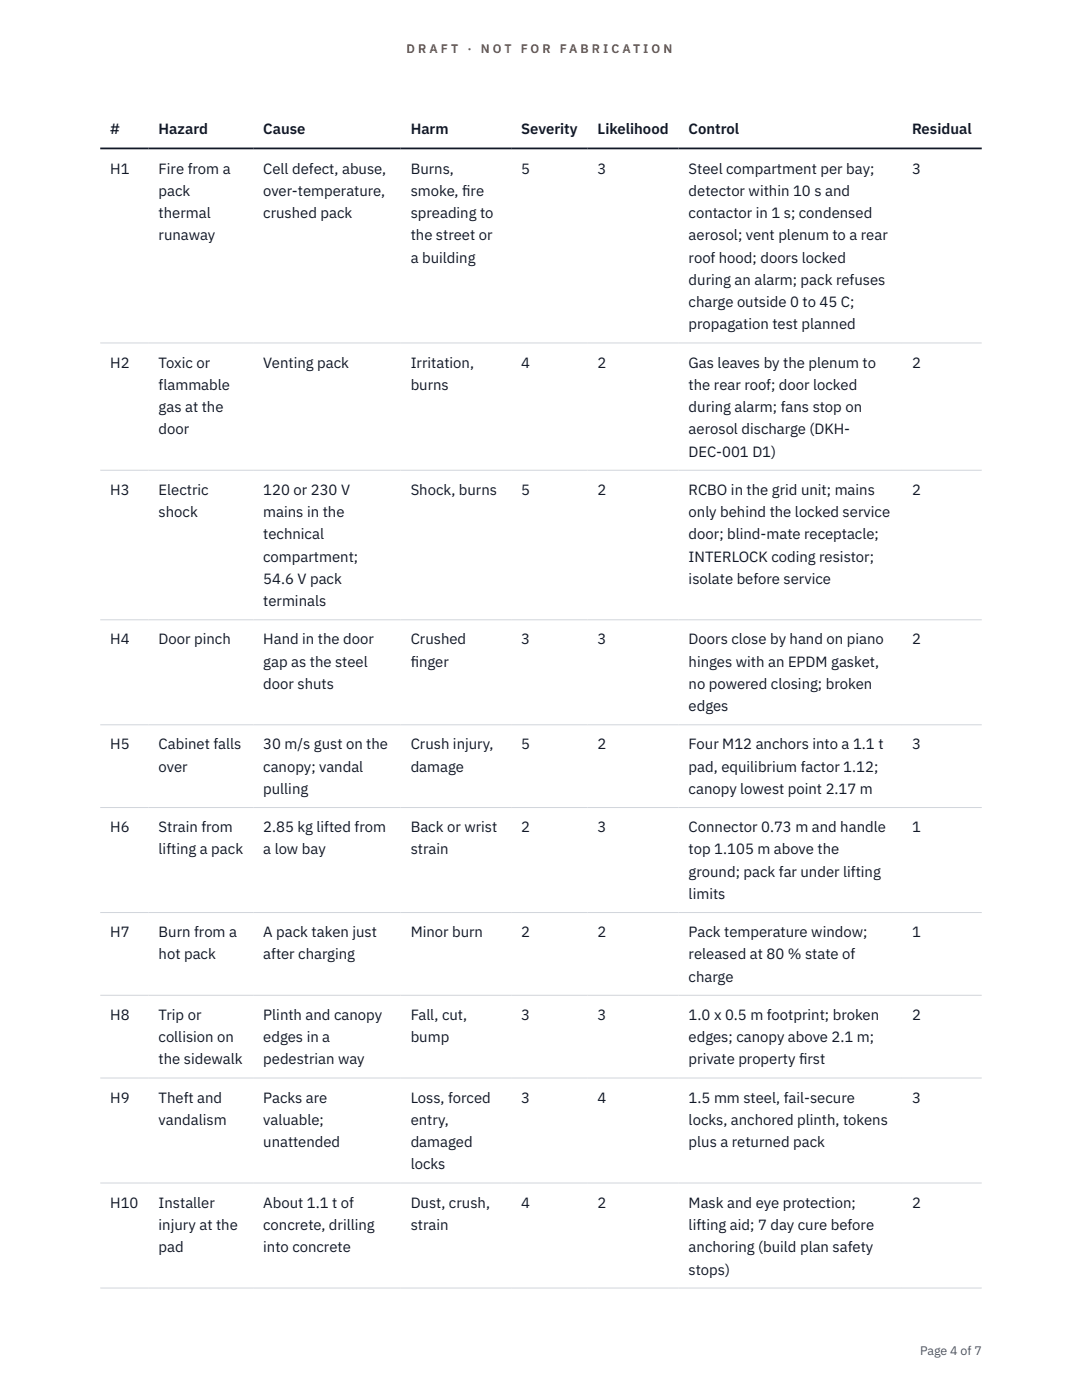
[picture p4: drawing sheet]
<svg xmlns="http://www.w3.org/2000/svg" width="216mm" height="279mm" viewBox="0 0 216 279" stroke-linecap="round" stroke-linejoin="round" font-family="sans-serif">
<defs><g id="words">
<g font-size="3" fill="#111827">
<text x="22" y="26.8">#</text>
<text x="31.7" y="26.8">Hazard</text>
<text x="52.5" y="26.8">Cause</text>
<text x="81.9" y="26.8">Harm</text>
<text x="104" y="26.8">Severity</text>
<text x="119.3" y="26.8">Likelihood</text>
<text x="137.4" y="26.8">Control</text>
<text x="182" y="26.8">Residual</text>
<text x="22" y="34.6">H1</text>
<text x="31.7" y="34.6">Fire from a</text>
<text x="52.5" y="34.6">Cell defect, abuse,</text>
<text x="81.9" y="34.6">Burns,</text>
<text x="104" y="34.6">5</text>
<text x="119.3" y="34.6">3</text>
<text x="137.4" y="34.6">Steel compartment per bay;</text>
<text x="182" y="34.6">3</text>
<text x="31.7" y="39.1">pack</text>
<text x="52.5" y="39.1">over-temperature,</text>
<text x="81.9" y="39.1">smoke, f</text>
<text x="92.2" y="39.1">ire</text>
<text x="137.4" y="39.1">detector within 10 s and</text>
<text x="31.7" y="43.5">thermal</text>
<text x="31.7" y="48">runaway</text>
<text x="52.5" y="43.5">crushed pack</text>
<text x="81.9" y="43.5">spreading to</text>
<text x="81.9" y="48">the street or</text>
<text x="137.4" y="43.5">contactor in 1 s; condensed</text>
<text x="137.4" y="48">aerosol; vent plenum to a rear</text>
<text x="81.9" y="52.4">a building</text>
<text x="137.4" y="52.4">roof hood; doors locked</text>
<text x="137.4" y="56.9">during an alarm; pack refuses</text>
<text x="137.4" y="61.3">charge outside 0 to 45 C;</text>
<text x="137.4" y="65.7">propagation test planned</text>
<text x="22" y="73.4">H2</text>
<text x="31.7" y="73.4">Toxic or</text>
<text x="31.7" y="77.8">flammable</text>
<text x="52.5" y="73.4">Venting pack</text>
<text x="81.9" y="73.4">Irritation,</text>
<text x="81.9" y="77.8">burns</text>
<text x="104" y="73.4">4</text>
<text x="119.3" y="73.4">2</text>
<text x="137.4" y="73.4">Gas leaves by the plenum to</text>
<text x="137.4" y="77.8">the rear roof; door locked</text>
<text x="182" y="73.4">2</text>
<text x="31.7" y="82.3">gas at the</text>
<text x="137.4" y="82.3">during alarm; fans stop on</text>
<text x="31.7" y="86.7">door</text>
<text x="137.4" y="86.7">aerosol discharge (DKH-</text>
<text x="137.4" y="91.1">DEC-001 D1)</text>
<text x="22" y="98.8">H3</text>
<text x="31.7" y="98.8">Electric</text>
<text x="52.5" y="98.8">120 or 230 V</text>
<text x="81.9" y="98.8">Shock, burns</text>
<text x="104" y="98.8">5</text>
<text x="119.3" y="98.8">2</text>
<text x="137.4" y="98.8">RCBO in the grid unit; mains</text>
<text x="182" y="98.8">2</text>
<text x="31.7" y="103.2">shock</text>
<text x="52.5" y="103.2">mains in the</text>
<text x="52.5" y="107.7">technical</text>
<text x="137.4" y="103.2">only behind the locked service</text>
<text x="137.4" y="107.7">door; blind-mate receptacle;</text>
<text x="52.5" y="112.1">compartment;</text>
<text x="137.4" y="112.1">INTERLOCK coding resistor;</text>
<text x="52.5" y="116.5">54.6 V pack</text>
<text x="137.4" y="116.5">isolate before service</text>
<text x="52.5" y="121">terminals</text>
<text x="22" y="128.6">H4</text>
<text x="31.7" y="128.6">Door pinch</text>
<text x="52.5" y="128.6">Hand in the door</text>
<text x="81.9" y="128.6">Crushed</text>
<text x="104" y="128.6">3</text>
<text x="119.3" y="128.6">3</text>
<text x="137.4" y="128.6">Doors close by hand on piano</text>
<text x="182" y="128.6">2</text>
<text x="52.5" y="133.1">gap as the steel</text>
<text x="52.5" y="137.5">door shuts</text>
<text x="81.9" y="133.1">f</text>
<text x="81.9" y="133.1">inger</text>
<text x="137.4" y="133.1">hinges with an EPDM gasket,</text>
<text x="137.4" y="137.5">no powered closing; broken</text>
<text x="137.4" y="142">edges</text>
<text x="22" y="149.6">H5</text>
<text x="31.7" y="149.6">Cabinet falls</text>
<text x="52.5" y="149.6">30 m/s gust on the</text>
<text x="81.9" y="149.6">Crush injury,</text>
<text x="104" y="149.6">5</text>
<text x="119.3" y="149.6">2</text>
<text x="137.4" y="149.6">Four M12 anchors into a 1.1 t</text>
<text x="182" y="149.6">3</text>
<text x="31.7" y="154">over</text>
<text x="52.5" y="154">canopy; vandal</text>
<text x="81.9" y="154">damage</text>
<text x="137.4" y="154">pad, equilibrium factor 1.12;</text>
<text x="52.5" y="158.5">pulling</text>
<text x="137.4" y="158.5">canopy lowest point 2.17 m</text>
<text x="22" y="166.1">H6</text>
<text x="31.7" y="166.1">Strain from</text>
<text x="52.5" y="166.1">2.85 kg lifted from</text>
<text x="81.9" y="166.1">Back or wrist</text>
<text x="104" y="166.1">2</text>
<text x="119.3" y="166.1">3</text>
<text x="137.4" y="166.1">Connector 0.73 m and handle</text>
<text x="182" y="166.1">1</text>
<text x="31.7" y="170.5">lifting a pack</text>
<text x="52.5" y="170.5">a low bay</text>
<text x="81.9" y="170.5">strain</text>
<text x="137.4" y="170.5">top 1.105 m above the</text>
<text x="137.4" y="175">ground; pack far under lifting</text>
<text x="137.4" y="179.4">limits</text>
<text x="22" y="187">H7</text>
<text x="31.7" y="187">Burn from a</text>
<text x="31.7" y="191.5">hot pack</text>
<text x="52.5" y="187">A pack taken just</text>
<text x="52.5" y="191.5">after charging</text>
<text x="81.9" y="187">Minor burn</text>
<text x="104" y="187">2</text>
<text x="119.3" y="187">2</text>
<text x="137.4" y="187">Pack temperature window;</text>
<text x="137.4" y="191.5">released at 80 % state of</text>
<text x="182" y="187">1</text>
<text x="137.4" y="195.9">charge</text>
<text x="22" y="203.6">H8</text>
<text x="31.7" y="203.6">Trip or</text>
<text x="52.5" y="203.6">Plinth and canopy</text>
<text x="81.9" y="203.6">Fall, cut,</text>
<text x="104" y="203.6">3</text>
<text x="119.3" y="203.6">3</text>
<text x="137.4" y="203.6">1.0 x 0.5 m footprint; broken</text>
<text x="182" y="203.6">2</text>
<text x="31.7" y="208">collision on</text>
<text x="52.5" y="208">edges in a</text>
<text x="81.9" y="208">bump</text>
<text x="137.4" y="208">edges; canopy above 2.1 m;</text>
<text x="31.7" y="212.4">the sidewalk</text>
<text x="52.5" y="212.4">pedestrian way</text>
<text x="137.4" y="212.4">private property f</text>
<text x="159.4" y="212.4">irst</text>
<text x="22" y="220.1">H9</text>
<text x="31.7" y="220.1">Theft and</text>
<text x="52.5" y="220.1">Packs are</text>
<text x="81.9" y="220.1">Loss, forced</text>
<text x="104" y="220.1">3</text>
<text x="119.3" y="220.1">4</text>
<text x="137.4" y="220.1">1.5 mm steel, fail-secure</text>
<text x="182" y="220.1">3</text>
<text x="31.7" y="224.5">vandalism</text>
<text x="52.5" y="224.5">valuable;</text>
<text x="81.9" y="224.5">entry,</text>
<text x="137.4" y="224.5">locks, anchored plinth, tokens</text>
<text x="52.5" y="229">unattended</text>
<text x="81.9" y="229">damaged</text>
<text x="81.9" y="233.4">locks</text>
<text x="137.4" y="229">plus a returned pack</text>
<text x="22" y="241">H10</text>
<text x="31.7" y="241">Installer</text>
<text x="31.7" y="245.5">injury at the</text>
<text x="52.5" y="241">About 1.1 t of</text>
<text x="52.5" y="245.5">concrete, drilling</text>
<text x="81.9" y="241">Dust, crush,</text>
<text x="81.9" y="245.5">strain</text>
<text x="104" y="241">4</text>
<text x="119.3" y="241">2</text>
<text x="137.4" y="241">Mask and eye protection;</text>
<text x="137.4" y="245.5">lifting aid; 7 day cure before</text>
<text x="182" y="241">2</text>
<text x="31.7" y="249.9">pad</text>
<text x="52.5" y="249.9">into concrete</text>
<text x="137.4" y="249.9">anchoring (build plan safety</text>
<text x="137.4" y="254.4">stops)</text>
</g>
<g font-size="2.5" fill="#b45309">
<text x="81.1" y="10.5">D R A F T</text>
<text x="93.3" y="10.5">·</text>
<text x="95.9" y="10.5">N O T</text>
<text x="103.9" y="10.5">F O R</text>
<text x="111.7" y="10.5">F A B R I C A T I O N</text>
</g>
<text font-size="2.5" fill="#4b5563" x="183.6" y="270.3">Page 4 of 7</text>
</g></defs>
<path d="M20 68.4h175.9M20 93.8h175.9M20 123.7h175.9M20 144.7h175.9M20 161.2h175.9M20 182.1h175.9M20 198.6h175.9M20 215.1h175.9M20 236.1h175.9M20 257.1h175.9" fill="none" stroke="#d1d5db" stroke-width=".2"/>
<path d="M20 29.6h175.9" fill="none" stroke="#111827" stroke-width=".35"/>
<use href="#words"/>
</svg>
